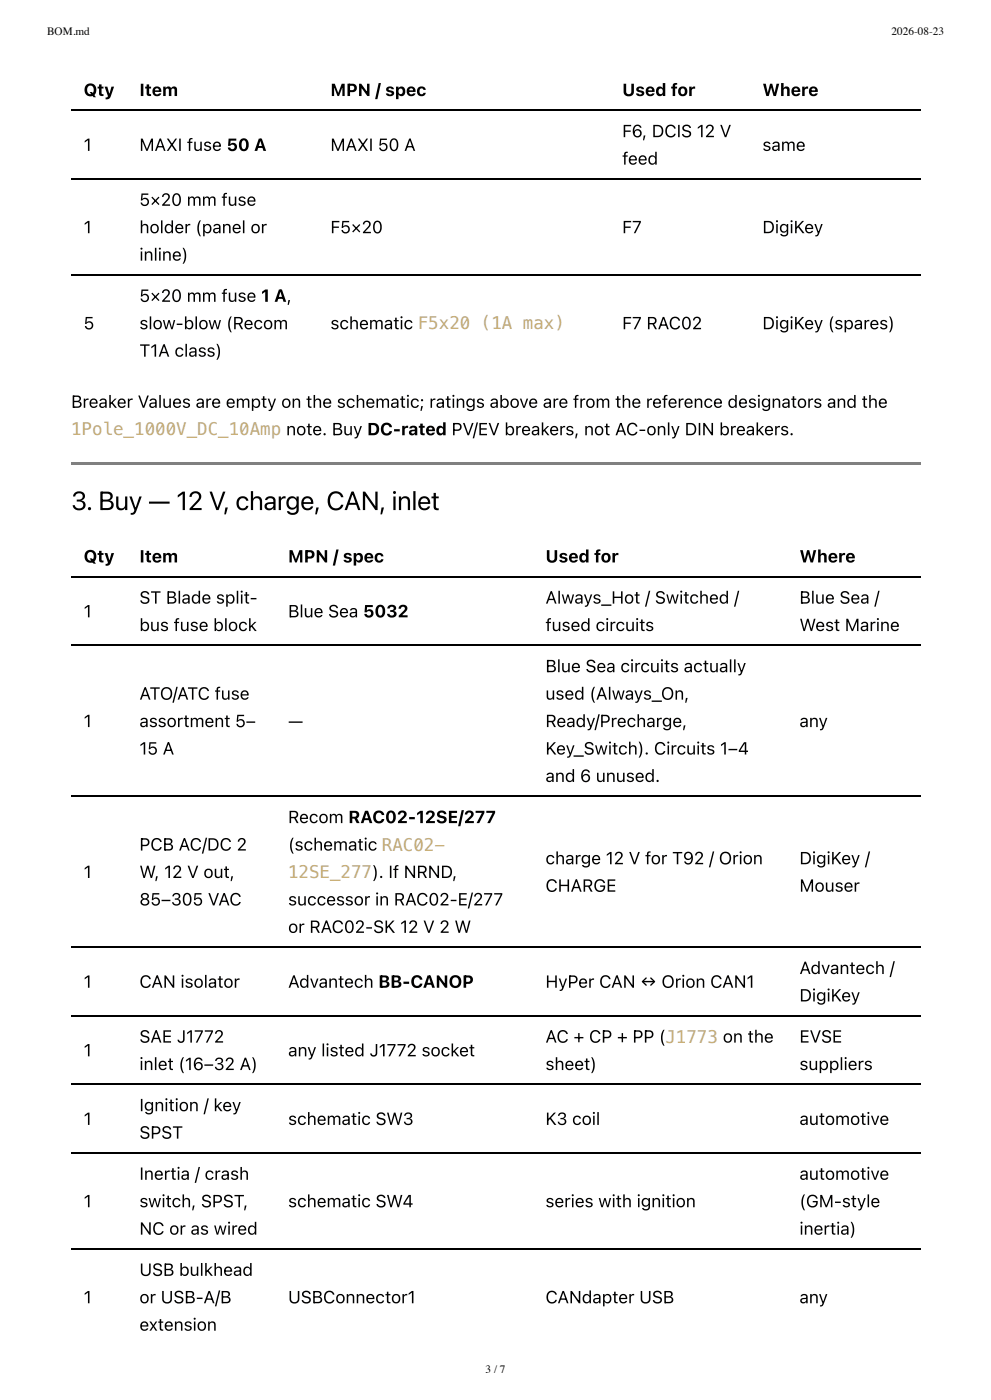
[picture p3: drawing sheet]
<svg xmlns="http://www.w3.org/2000/svg" width="210mm" height="297mm" viewBox="0 0 210 297" stroke-linecap="round" stroke-linejoin="round" font-family="sans-serif">
<defs><g id="words">
<text font-size="5.6" x="15.1" y="108.2">3. Buy — 12 V, charge, CAN, inlet</text>
<g font-size="3.7">
<text x="17.7" y="20.4">Qty</text>
<text x="29.6" y="20.4">Item</text>
<text x="70.1" y="20.4">MPN / spec</text>
<text x="132" y="20.4">Used for</text>
<text x="161.7" y="20.4">Where</text>
<text x="132" y="29.1">F6, DCIS 12 V</text>
<text x="17.7" y="32">1</text>
<text x="29.6" y="32">MAXI fuse 50 A</text>
<text x="70.1" y="32">MAXI 50 A</text>
<text x="132" y="34.9">feed</text>
<text x="161.7" y="32">same</text>
<text x="29.6" y="43.7">5×20 mm fuse</text>
<text x="17.7" y="49.5">1</text>
<text x="29.6" y="49.5">holder (panel or</text>
<text x="70.1" y="49.5">F5×20</text>
<text x="132" y="49.5">F7</text>
<text x="161.7" y="49.5">DigiKey</text>
<text x="29.6" y="55.3">inline)</text>
<text x="29.6" y="64">5×20 mm fuse 1 A,</text>
<text x="17.7" y="69.9">5</text>
<text x="29.6" y="69.9">slow-blow (Recom</text>
<text x="70.1" y="69.9">schematic F5x20 (1A max)</text>
<text x="132" y="69.9">F7 RAC02</text>
<text x="161.7" y="69.9">DigiKey (spares)</text>
<text x="29.6" y="75.7">T1A class)</text>
<text x="15.1" y="86.5">Breaker Values are empty on the schematic; ratings above are from the reference designators and the</text>
<text x="17.7" y="119.3">Qty</text>
<text x="29.6" y="119.3">Item</text>
<text x="61.1" y="119.3">MPN / spec</text>
<text x="115.7" y="119.3">Used for</text>
<text x="169.6" y="119.3">Where</text>
<text x="17.7" y="131">1</text>
<text x="29.6" y="128.1">ST Blade split-</text>
<text x="61.1" y="131">Blue Sea 5032</text>
<text x="115.7" y="128.1">Always_Hot / Switched /</text>
<text x="169.6" y="128.1">Blue Sea /</text>
<text x="29.6" y="133.9">bus fuse block</text>
<text x="115.7" y="133.9">fused circuits</text>
<text x="169.6" y="133.9">West Marine</text>
<text x="115.7" y="142.6">Blue Sea circuits actually</text>
<text x="29.6" y="148.4">ATO/ATC fuse</text>
<text x="115.7" y="148.4">used (Always_On,</text>
<text x="17.7" y="154.3">1</text>
<text x="29.6" y="154.3">assortment 5–</text>
<text x="61.1" y="154.3">—</text>
<text x="115.7" y="154.3">Ready/Precharge,</text>
<text x="169.6" y="154.3">any</text>
<text x="29.6" y="160.1">15 A</text>
<text x="115.7" y="160.1">Key_Switch). Circuits 1–4</text>
<text x="115.7" y="165.9">and 6 unused.</text>
<text x="61.1" y="174.6">Recom RAC02-12SE/277</text>
<text x="29.6" y="180.4">PCB AC/DC 2</text>
<text x="61.1" y="180.4">(schematic RAC02-</text>
<text x="115.7" y="183.4">charge 12 V for T92 / Orion</text>
<text x="169.6" y="183.4">DigiKey /</text>
<text x="17.7" y="186.3">1</text>
<text x="29.6" y="186.3">W, 12 V out,</text>
<text x="115.7" y="189.2">CHARGE</text>
<text x="169.6" y="189.2">Mouser</text>
<text x="29.6" y="192.1">85–305 VAC</text>
<text x="61.1" y="192.1">successor in RAC02-E/277</text>
<text x="61.1" y="197.9">or RAC02-SK 12 V 2 W</text>
<text x="17.7" y="209.6">1</text>
<text x="29.6" y="209.6">CAN isolator</text>
<text x="61.1" y="209.6">Advantech BB-CANOP</text>
<text x="115.7" y="209.6">HyPer CAN ↔ Orion CAN1</text>
<text x="169.6" y="206.6">Advantech /</text>
<text x="169.6" y="212.5">DigiKey</text>
<text x="29.6" y="221.2">SAE J1772</text>
<text x="115.7" y="221.2">AC + CP + PP (J1773 on the</text>
<text x="169.6" y="221.2">EVSE</text>
<text x="17.7" y="224.1">1</text>
<text x="29.6" y="227">inlet (16–32 A)</text>
<text x="61.1" y="224.1">any listed J1772 socket</text>
<text x="115.7" y="227">sheet)</text>
<text x="169.6" y="227">suppliers</text>
<text x="17.7" y="238.7">1</text>
<text x="29.6" y="235.7">Ignition / key</text>
<text x="61.1" y="238.7">schematic SW3</text>
<text x="115.7" y="238.7">K3 coil</text>
<text x="169.6" y="238.7">automotive</text>
<text x="29.6" y="241.6">SPST</text>
<text x="29.6" y="250.3">Inertia / crash</text>
<text x="169.6" y="250.3">automotive</text>
<text x="17.7" y="256.1">1</text>
<text x="29.6" y="256.1">switch, SPST,</text>
<text x="61.1" y="256.1">schematic SW4</text>
<text x="115.7" y="256.1">series with ignition</text>
<text x="169.6" y="256.1">(GM-style</text>
<text x="29.6" y="261.9">NC or as wired</text>
<text x="169.6" y="261.9">inertia)</text>
<text x="29.6" y="270.7">USB bulkhead</text>
<text x="17.7" y="276.5">1</text>
<text x="29.6" y="276.5">or USB-A/B</text>
<text x="61.1" y="276.5">USBConnector1</text>
<text x="115.7" y="276.5">CANdapter USB</text>
<text x="169.6" y="276.5">any</text>
<text x="29.6" y="282.3">extension</text>
</g>
<g font-size="3.7" fill="#c9ae75">
<text x="15.1" y="92.3">1Pole_1000V_DC_10Amp note. Buy DC-rated PV/EV breakers, not AC-only DIN breakers.</text>
<text x="61.1" y="186.3">12SE_277). If NRND,</text>
</g>
<g font-size="2.4">
<text x="10" y="7.4">BOM.md</text>
<text x="189.1" y="7.4">2026-08-23</text>
<text x="103" y="291.3">3 / 7</text>
</g>
</g></defs>
<path d="M15.1 23.4h180.2M15.1 38h180.2M15.1 58.3h180.2" fill="none" stroke="#000" stroke-width=".26"/>
<path d="M15.1 98.2h180.2v.5h-180.2z" fill="#808080"/>
<path d="M15.1 122.4h180.2M15.1 136.9h180.2M15.1 168.9h180.2M15.1 201h180.2M15.1 215.5h180.2M15.1 230.1h180.2M15.1 244.6h180.2M15.1 265h180.2" fill="none" stroke="#000" stroke-width=".26"/>
<use href="#words"/>
</svg>
